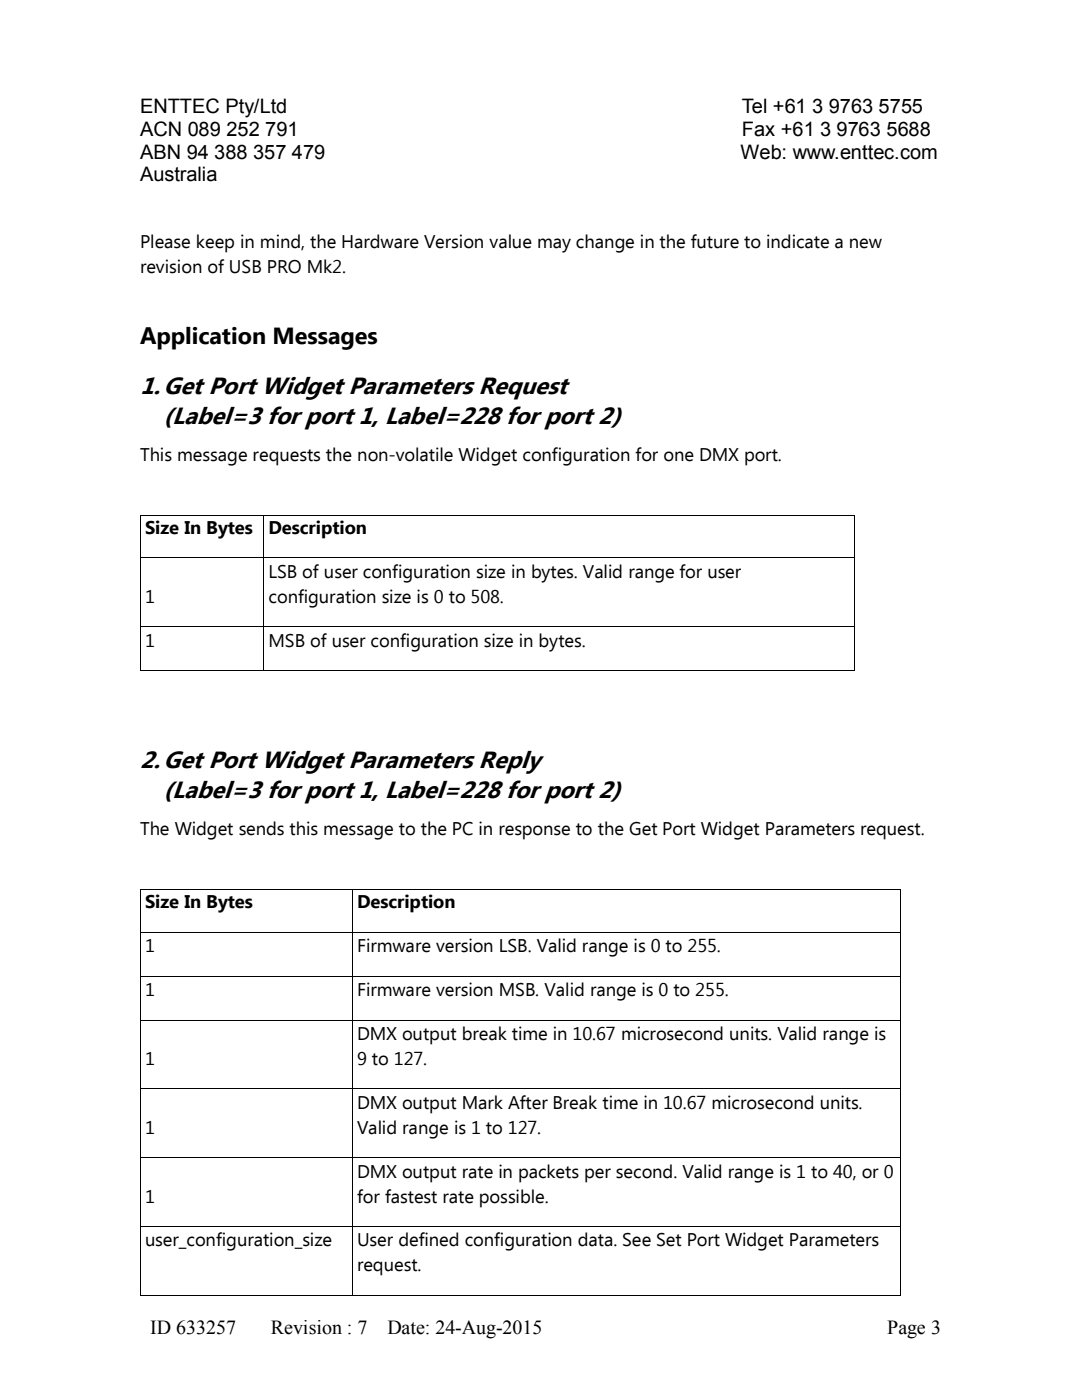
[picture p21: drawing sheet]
<svg xmlns="http://www.w3.org/2000/svg" width="216mm" height="279mm" viewBox="0 0 216 279" stroke-linecap="round" stroke-linejoin="round" font-family="sans-serif">
<defs><g id="words">
<g font-size="4.9">
<text x="27.9" y="78.7">1.Get Port Widget Parameters Request</text>
<text x="32.6" y="84.6">(Label=3 for port 1, Label=228 for port 2)</text>
<text x="27.9" y="153.3">2.Get Port Widget Parameters Reply</text>
<text x="32.6" y="159.3">(Label=3 for port 1, Label=228 for port 2)</text>
</g>
<text font-size="4.7" x="27.9" y="68.7">Application Messages</text>
<g font-size="4">
<text x="27.9" y="22.5">ENTTEC Pty/Ltd</text>
<text x="148" y="22.5">Tel +61 3 9763 5755</text>
<text x="27.9" y="27.1">ACN 089</text>
<text x="45.2" y="27.1">252</text>
<text x="52.9" y="27.1">791</text>
<text x="148" y="27.1">Fax +61 3 9763 5688</text>
<text x="27.9" y="31.6">ABN 94</text>
<text x="42.8" y="31.6">388</text>
<text x="50.5" y="31.6">357</text>
<text x="58.3" y="31.6">479</text>
<text x="147.7" y="31.6">Web: www.enttec.com</text>
<text x="27.9" y="36.2">Australia</text>
<text x="30" y="266.2">ID 633257</text>
<text x="54.1" y="266.2">Revision : 7</text>
<text x="77.3" y="266.2">Date: 24-Aug-2015</text>
<text x="177" y="266.2">Page 3</text>
</g>
<g font-size="3.7">
<text x="27.9" y="49.4">Please keep in mind, the Hardware Version value may change in the future to indicate a new</text>
<text x="27.9" y="54.4">revision of USB PRO Mk2.</text>
<text x="27.9" y="92">This message requests the non-volatile Widget configuration for one DMX port.</text>
<text x="29" y="106.6">Size In Bytes</text>
<text x="53.6" y="106.6">Description</text>
<text x="53.6" y="115.4">LSB of user configuration size in bytes. Valid range for user</text>
<text x="29" y="120.3">1</text>
<text x="53.6" y="120.3">configuration size is 0 to 508.</text>
<text x="29" y="129.1">1</text>
<text x="53.6" y="129.1">MSB of user configuration size in bytes.</text>
<text x="27.9" y="166.7">The Widget sends this message to the PC in response to the Get Port Widget Parameters request.</text>
<text x="29" y="181.3">Size In Bytes</text>
<text x="71.2" y="181.3">Description</text>
<text x="29" y="190.1">1</text>
<text x="71.2" y="190.1">Firmware version LSB. Valid range is 0 to 255.</text>
<text x="29" y="198.8">1</text>
<text x="71.2" y="198.8">Firmware version MSB. Valid range is 0 to 255.</text>
<text x="71.2" y="207.6">DMX output break time in 10.67 microsecond units. Valid range is</text>
<text x="29" y="212.6">1</text>
<text x="71.2" y="212.6">9 to 127.</text>
<text x="71.2" y="221.3">DMX output Mark After Break time in 10.67 microsecond units.</text>
<text x="29" y="226.3">1</text>
<text x="71.2" y="226.3">Valid range is 1 to 127.</text>
<text x="29" y="240">1</text>
<text x="71.2" y="235">DMX output rate in packets per second. Valid range is 1 to 40, or 0</text>
<text x="71.2" y="240">for fastest rate possible.</text>
<text x="29" y="248.8">user_configuration_size</text>
<text x="71.2" y="248.8">User defined configuration data. See Set Port Widget Parameters</text>
<text x="71.2" y="253.7">request.</text>
</g>
</g></defs>
<g fill="#000">
<path d="M27.9 102.7l.1 1zM27.9 102.7l.1 .1zM27.9 111.3l.1 .9zM52.6 102.8l.1 .9zM52.6 102.7l.1 .1zM52.6 111.3l.1 .9zM170.5 102.7l.1 1zM170.5 102.7l.1 .1zM170.5 111.3l.1 .9zM27.9 125l.1 .9zM27.9 133.8l.1 .1zM52.6 125l.1 .9z"/>
<path d="M52.6 133.8l.1 .1zM170.5 125l.1 .9zM170.5 133.8l.1 .1zM27.9 177.5l.1 1zM27.9 177.5h.1zM70.3 177.5l.1 1zM70.3 177.5h.1zM179.7 177.5l.1 1zM179.7 177.5h.1zM27.9 186l.1 .9zM27.9 194.8l.1 .9zM70.3 186l.1 .9z"/>
<path d="M70.3 194.8l.1 .9zM179.7 186l.1 .9zM179.7 194.8l.1 .9zM27.9 203.6l.1 .9zM27.9 217.3l.1 .9zM70.3 203.6l.1 .9zM70.3 217.3l.1 .9zM179.7 203.6l.1 .9zM179.7 217.3l.1 .9zM27.9 231l.1 .9zM70.3 231l.1 .9zM179.7 231l.1 .9z"/>
<path d="M27.9 244.7l.1 .9zM27.9 258.4l.1 .1zM70.3 244.7l.1 .9zM70.3 258.4l.1 .1zM179.7 244.7l.1 .9zM179.7 258.4l.1 .1z"/>
</g>
<g fill="none" stroke="#000" stroke-width=".2">
<path d="M28 103.7v7.6M28 112.2v12.8M28 102.8h24.6M28 111.3h24.6M52.6 103.7v7.6M52.6 112.2v12.8M52.7 102.8h117.8M52.7 111.3h117.8M170.6 103.7v7.6M170.6 112.2v12.8M28 125.9v7.9M28 125.1h24.6"/>
<path d="M28 133.8h24.6M52.6 125.9v7.9M52.7 125.1h117.8M52.7 133.8h117.8M170.6 125.9v7.9M28 178.5v7.5M28 177.5h42.3M70.3 178.5v7.5M70.4 177.5h109.3M179.7 178.5v7.5M28 186.9v7.9M28 195.7v7.9"/>
<path d="M28 186.1h42.3M28 194.8h42.3M70.3 186.9v7.9h109.4M70.3 195.7v7.9h109.4M70.4 186.1h109.3M179.7 186.9v7.9M179.7 195.7v7.9M28 204.5v12.8M28 218.2v12.8M28 203.6h42.3M28 217.3h42.3M70.3 204.5v12.8"/>
<path d="M70.3 218.2v12.8M70.4 217.3h109.3M179.7 204.5v12.8M179.7 218.2v12.8M28 231.9v12.8M28 231h42.3M70.3 231.9v12.8l109.4 .1M70.4 231h109.3M179.7 231.9v12.8M28 245.6v12.8M28 244.8h42.3M28 258.5h42.3"/>
<path d="M70.3 245.6v12.8M70.4 258.5h109.3M179.7 245.6v12.8"/>
</g>
<use href="#words"/>
</svg>
